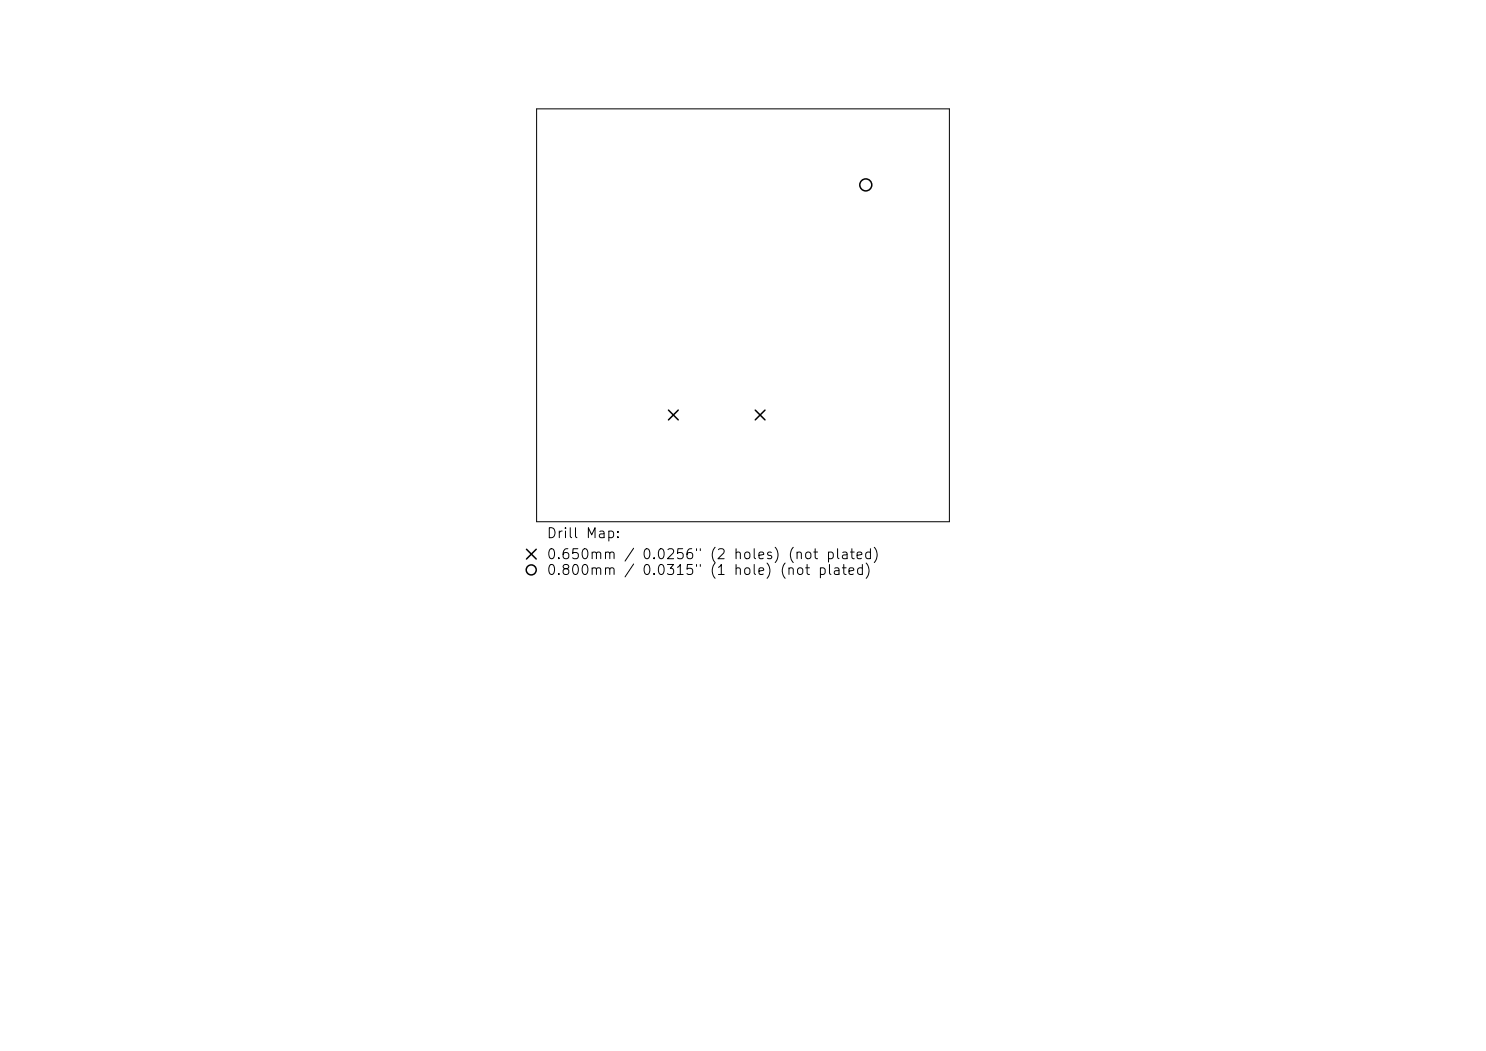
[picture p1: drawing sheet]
<svg xmlns="http://www.w3.org/2000/svg" width="297mm" height="210mm" viewBox="0 0 297 210" stroke-linecap="round" stroke-linejoin="round" font-family="sans-serif">
<defs><g id="words">
<g font-size="2">
<text x="109.1" y="108">Drill Map:</text>
<text x="109.1" y="112.2">0.650mm / 0.0256&quot; (2 holes) (not plated)</text>
<text x="109.1" y="115.4">0.800mm / 0.0315&quot; (1 hole) (not plated)</text>
</g>
</g></defs>
<path d="M107.3 21.8h82.5v82.5h-82.5z" fill="none" stroke="#000" stroke-width=".2"/>
<g fill="none" stroke="#000" stroke-width=".3">
<path d="M133.6 81.9l2 2M135.6 81.9l-2 2M150.9 81.9l2 2M152.9 81.9l-2 2M105.2 109.8l2 1.9M107.2 109.8l-2 1.9"/>
<circle cx="173" cy="36.9" r="1.2"/>
<circle cx="106.2" cy="113.9" r="1"/>
</g>
<use href="#words"/>
</svg>
